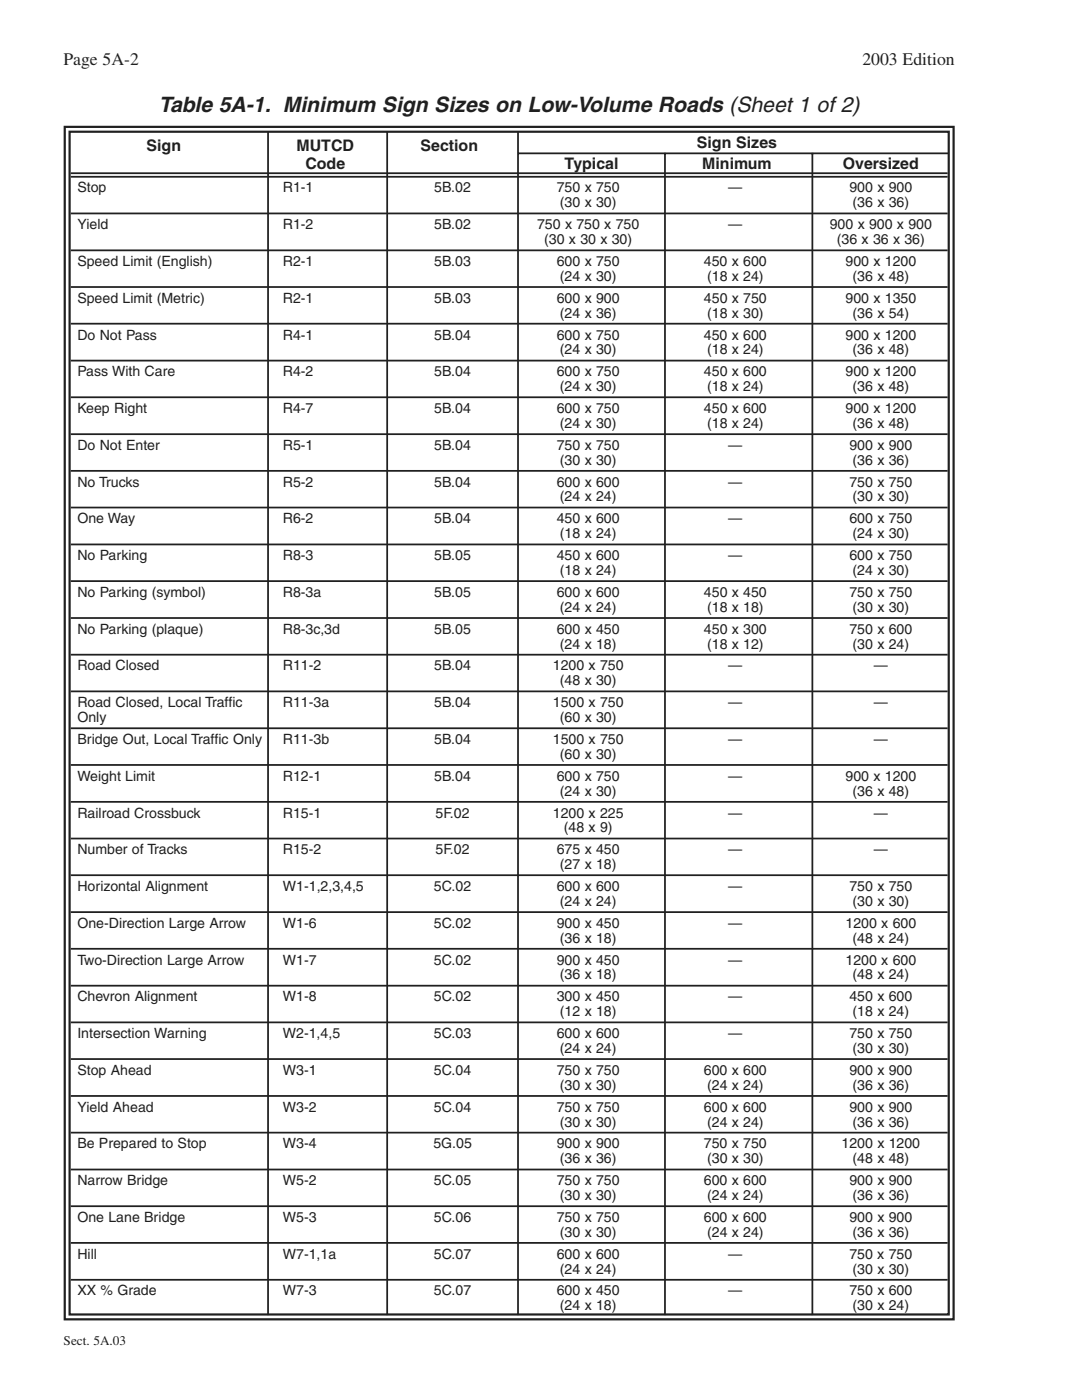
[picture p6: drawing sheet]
<svg xmlns="http://www.w3.org/2000/svg" width="216mm" height="279mm" viewBox="0 0 216 279" stroke-linecap="round" stroke-linejoin="round" font-family="sans-serif">
<defs><g id="words">
<text font-size="4.2" fill="#231f20" x="31.7" y="22.4">Table 5A-1. Minimum Sign Sizes on Low-Volume Roads (Sheet 1 of 2)</text>
<g font-size="3.5" fill="#231f20">
<text x="12.7" y="13">Page 5A-2</text>
<text x="172.1" y="13">2003 Edition</text>
</g>
<g font-size="3.2" fill="#231f20">
<text x="139.1" y="29.5">Sign Sizes</text>
<text x="29.3" y="30.2">Sign</text>
<text x="59.2" y="30.2">MUTCD</text>
<text x="60.9" y="33.7">Code</text>
<text x="83.9" y="30.2">Section</text>
<text x="112.7" y="33.7">Typical</text>
<text x="140.1" y="33.7">Minimum</text>
<text x="168.2" y="33.7">Oversized</text>
</g>
<g font-size="2.8" fill="#231f20">
<text x="15.4" y="38.4">Stop</text>
<text x="56.4" y="38.4">R1-1</text>
<text x="86.7" y="38.4">5B.02</text>
<text x="111.1" y="38.4">750 x 750</text>
<text x="111.7" y="41.4">(30 x 30)</text>
<text x="145.3" y="38.4">—</text>
<text x="169.5" y="38.4">900 x 900</text>
<text x="170.1" y="41.4">(36 x 36)</text>
<text x="15.4" y="45.7">Yield</text>
<text x="56.4" y="45.7">R1-2</text>
<text x="86.7" y="45.7">5B.02</text>
<text x="107.2" y="45.7">750 x 750 x 750</text>
<text x="145.3" y="45.7">—</text>
<text x="165.6" y="45.7">900 x 900 x 900</text>
<text x="15.4" y="53.1">Speed Limit (English)</text>
<text x="56.4" y="53.1">R2-1</text>
<text x="86.7" y="53.1">5B.03</text>
<text x="108.6" y="48.7">(30 x 30 x 30)</text>
<text x="111.1" y="53.1">600 x 750</text>
<text x="140.5" y="53.1">450 x 600</text>
<text x="167" y="48.7">(36 x 36 x 36)</text>
<text x="168.7" y="53.1">900 x 1200</text>
<text x="111.7" y="56">(24 x 30)</text>
<text x="141.1" y="56">(18 x 24)</text>
<text x="170.1" y="56">(36 x 48)</text>
<text x="15.4" y="60.4">Speed Limit (Metric)</text>
<text x="56.4" y="60.4">R2-1</text>
<text x="86.7" y="60.4">5B.03</text>
<text x="111.1" y="60.4">600 x 900</text>
<text x="111.7" y="63.4">(24 x 36)</text>
<text x="140.5" y="60.4">450 x 750</text>
<text x="141.1" y="63.4">(18 x 30)</text>
<text x="168.7" y="60.4">900 x 1350</text>
<text x="170.1" y="63.4">(36 x 54)</text>
<text x="15.4" y="67.8">Do Not Pass</text>
<text x="56.4" y="67.8">R4-1</text>
<text x="86.7" y="67.8">5B.04</text>
<text x="111.1" y="67.8">600 x 750</text>
<text x="111.7" y="70.7">(24 x 30)</text>
<text x="140.5" y="67.8">450 x 600</text>
<text x="141.1" y="70.7">(18 x 24)</text>
<text x="168.7" y="67.8">900 x 1200</text>
<text x="170.1" y="70.7">(36 x 48)</text>
<text x="15.4" y="75.1">Pass With Care</text>
<text x="56.4" y="75.1">R4-2</text>
<text x="86.7" y="75.1">5B.04</text>
<text x="111.1" y="75.1">600 x 750</text>
<text x="140.5" y="75.1">450 x 600</text>
<text x="168.7" y="75.1">900 x 1200</text>
<text x="15.4" y="82.4">Keep Right</text>
<text x="56.4" y="82.4">R4-7</text>
<text x="86.7" y="82.4">5B.04</text>
<text x="111.1" y="82.4">600 x 750</text>
<text x="111.7" y="78.1">(24 x 30)</text>
<text x="140.5" y="82.4">450 x 600</text>
<text x="141.1" y="78.1">(18 x 24)</text>
<text x="168.7" y="82.4">900 x 1200</text>
<text x="170.1" y="78.1">(36 x 48)</text>
<text x="15.4" y="89.8">Do Not Enter</text>
<text x="56.4" y="89.8">R5-1</text>
<text x="86.7" y="89.8">5B.04</text>
<text x="111.1" y="89.8">750 x 750</text>
<text x="111.7" y="85.4">(24 x 30)</text>
<text x="141.1" y="85.4">(18 x 24)</text>
<text x="145.3" y="89.8">—</text>
<text x="169.5" y="89.8">900 x 900</text>
<text x="170.1" y="85.4">(36 x 48)</text>
<text x="111.7" y="92.7">(30 x 30)</text>
<text x="170.1" y="92.7">(36 x 36)</text>
<text x="15.4" y="97.1">No Trucks</text>
<text x="56.4" y="97.1">R5-2</text>
<text x="86.7" y="97.1">5B.04</text>
<text x="111.1" y="97.1">600 x 600</text>
<text x="111.7" y="100.1">(24 x 24)</text>
<text x="145.3" y="97.1">—</text>
<text x="169.5" y="97.1">750 x 750</text>
<text x="170.1" y="100.1">(30 x 30)</text>
<text x="15.4" y="104.5">One Way</text>
<text x="56.4" y="104.5">R6-2</text>
<text x="86.7" y="104.5">5B.04</text>
<text x="111.1" y="104.5">450 x 600</text>
<text x="111.7" y="107.4">(18 x 24)</text>
<text x="145.3" y="104.5">—</text>
<text x="169.5" y="104.5">600 x 750</text>
<text x="170.1" y="107.4">(24 x 30)</text>
<text x="15.4" y="111.8">No Parking</text>
<text x="56.4" y="111.8">R8-3</text>
<text x="86.7" y="111.8">5B.05</text>
<text x="111.1" y="111.8">450 x 600</text>
<text x="145.3" y="111.8">—</text>
<text x="169.5" y="111.8">600 x 750</text>
<text x="15.4" y="119.1">No Parking (symbol)</text>
<text x="56.4" y="119.1">R8-3a</text>
<text x="86.7" y="119.1">5B.05</text>
<text x="111.1" y="119.1">600 x 600</text>
<text x="111.7" y="114.8">(18 x 24)</text>
<text x="140.5" y="119.1">450 x 450</text>
<text x="169.5" y="119.1">750 x 750</text>
<text x="170.1" y="114.8">(24 x 30)</text>
<text x="111.7" y="122.1">(24 x 24)</text>
<text x="141.1" y="122.1">(18 x 18)</text>
<text x="170.1" y="122.1">(30 x 30)</text>
<text x="15.4" y="126.5">No Parking (plaque)</text>
<text x="56.4" y="126.5">R8-3c,3d</text>
<text x="86.7" y="126.5">5B.05</text>
<text x="111.1" y="126.5">600 x 450</text>
<text x="111.7" y="129.4">(24 x 18)</text>
<text x="140.5" y="126.5">450 x 300</text>
<text x="141.1" y="129.4">(18 x 12)</text>
<text x="169.5" y="126.5">750 x 600</text>
<text x="170.1" y="129.4">(30 x 24)</text>
<text x="15.4" y="133.8">Road Closed</text>
<text x="56.4" y="133.8">R11-2</text>
<text x="86.7" y="133.8">5B.04</text>
<text x="110.3" y="133.8">1200 x 750</text>
<text x="111.7" y="136.8">(48 x 30)</text>
<text x="145.3" y="133.8">—</text>
<text x="174.4" y="133.8">—</text>
<text x="15.4" y="141.1">Road Closed, Local Traffic</text>
<text x="56.4" y="141.1">R11-3a</text>
<text x="86.7" y="141.1">5B.04</text>
<text x="110.3" y="141.1">1500 x 750</text>
<text x="145.3" y="141.1">—</text>
<text x="174.4" y="141.1">—</text>
<text x="15.4" y="144.1">Only</text>
<text x="15.4" y="148.5">Bridge Out, Local Traffic Only</text>
<text x="56.4" y="148.5">R11-3b</text>
<text x="86.7" y="148.5">5B.04</text>
<text x="110.3" y="148.5">1500 x 750</text>
<text x="111.7" y="144.1">(60 x 30)</text>
<text x="145.3" y="148.5">—</text>
<text x="174.4" y="148.5">—</text>
<text x="15.4" y="155.8">Weight Limit</text>
<text x="56.4" y="155.8">R12-1</text>
<text x="86.7" y="155.8">5B.04</text>
<text x="111.1" y="155.8">600 x 750</text>
<text x="111.7" y="151.4">(60 x 30)</text>
<text x="145.3" y="155.8">—</text>
<text x="168.7" y="155.8">900 x 1200</text>
<text x="111.7" y="158.8">(24 x 30)</text>
<text x="170.1" y="158.8">(36 x 48)</text>
<text x="15.4" y="163.2">Railroad Crossbuck</text>
<text x="56.4" y="163.2">R15-1</text>
<text x="86.9" y="163.2">5F.02</text>
<text x="110.3" y="163.2">1200 x 225</text>
<text x="112.5" y="166.1">(48 x 9)</text>
<text x="145.3" y="163.2">—</text>
<text x="174.4" y="163.2">—</text>
<text x="15.4" y="170.5">Number of Tracks</text>
<text x="56.4" y="170.5">R15-2</text>
<text x="86.9" y="170.5">5F.02</text>
<text x="111.1" y="170.5">675 x 450</text>
<text x="111.7" y="173.5">(27 x 18)</text>
<text x="145.3" y="170.5">—</text>
<text x="174.4" y="170.5">—</text>
<text x="15.4" y="177.8">Horizontal Alignment</text>
<text x="56.4" y="177.8">W1-1,2,3,4,5</text>
<text x="86.6" y="177.8">5C.02</text>
<text x="111.1" y="177.8">600 x 600</text>
<text x="145.3" y="177.8">—</text>
<text x="169.5" y="177.8">750 x 750</text>
<text x="15.4" y="185.2">One-Direction Large Arrow</text>
<text x="56.4" y="185.2">W1-6</text>
<text x="86.6" y="185.2">5C.02</text>
<text x="111.1" y="185.2">900 x 450</text>
<text x="111.7" y="180.8">(24 x 24)</text>
<text x="145.3" y="185.2">—</text>
<text x="168.7" y="185.2">1200 x 600</text>
<text x="170.1" y="180.8">(30 x 30)</text>
<text x="111.7" y="188.1">(36 x 18)</text>
<text x="170.1" y="188.1">(48 x 24)</text>
<text x="15.4" y="192.5">Two-Direction Large Arrow</text>
<text x="56.4" y="192.5">W1-7</text>
<text x="86.6" y="192.5">5C.02</text>
<text x="111.1" y="192.5">900 x 450</text>
<text x="111.7" y="195.5">(36 x 18)</text>
<text x="145.3" y="192.5">—</text>
<text x="168.7" y="192.5">1200 x 600</text>
<text x="170.1" y="195.5">(48 x 24)</text>
<text x="15.4" y="199.8">Chevron Alignment</text>
<text x="56.4" y="199.8">W1-8</text>
<text x="86.6" y="199.8">5C.02</text>
<text x="111.1" y="199.8">300 x 450</text>
<text x="111.7" y="202.8">(12 x 18)</text>
<text x="145.3" y="199.8">—</text>
<text x="169.5" y="199.8">450 x 600</text>
<text x="170.1" y="202.8">(18 x 24)</text>
<text x="15.4" y="207.2">Intersection Warning</text>
<text x="56.4" y="207.2">W2-1,4,5</text>
<text x="86.6" y="207.2">5C.03</text>
<text x="111.1" y="207.2">600 x 600</text>
<text x="145.3" y="207.2">—</text>
<text x="169.5" y="207.2">750 x 750</text>
<text x="15.4" y="214.5">Stop Ahead</text>
<text x="56.4" y="214.5">W3-1</text>
<text x="86.6" y="214.5">5C.04</text>
<text x="111.1" y="214.5">750 x 750</text>
<text x="111.7" y="210.1">(24 x 24)</text>
<text x="140.5" y="214.5">600 x 600</text>
<text x="169.5" y="214.5">900 x 900</text>
<text x="170.1" y="210.1">(30 x 30)</text>
<text x="15.4" y="221.9">Yield Ahead</text>
<text x="56.4" y="221.9">W3-2</text>
<text x="86.6" y="221.9">5C.04</text>
<text x="111.1" y="221.9">750 x 750</text>
<text x="111.7" y="217.5">(30 x 30)</text>
<text x="140.5" y="221.9">600 x 600</text>
<text x="141.1" y="217.5">(24 x 24)</text>
<text x="169.5" y="221.9">900 x 900</text>
<text x="170.1" y="217.5">(36 x 36)</text>
<text x="111.7" y="224.8">(30 x 30)</text>
<text x="141.1" y="224.8">(24 x 24)</text>
<text x="170.1" y="224.8">(36 x 36)</text>
<text x="15.4" y="229.2">Be Prepared to Stop</text>
<text x="56.4" y="229.2">W3-4</text>
<text x="86.5" y="229.2">5G.05</text>
<text x="111.1" y="229.2">900 x 900</text>
<text x="111.7" y="232.2">(36 x 36)</text>
<text x="140.5" y="229.2">750 x 750</text>
<text x="141.1" y="232.2">(30 x 30)</text>
<text x="167.9" y="229.2">1200 x 1200</text>
<text x="170.1" y="232.2">(48 x 48)</text>
<text x="15.4" y="236.5">Narrow Bridge</text>
<text x="56.4" y="236.5">W5-2</text>
<text x="86.6" y="236.5">5C.05</text>
<text x="111.1" y="236.5">750 x 750</text>
<text x="111.7" y="239.5">(30 x 30)</text>
<text x="140.5" y="236.5">600 x 600</text>
<text x="141.1" y="239.5">(24 x 24)</text>
<text x="169.5" y="236.5">900 x 900</text>
<text x="170.1" y="239.5">(36 x 36)</text>
<text x="15.4" y="243.9">One Lane Bridge</text>
<text x="56.4" y="243.9">W5-3</text>
<text x="86.6" y="243.9">5C.06</text>
<text x="111.1" y="243.9">750 x 750</text>
<text x="140.5" y="243.9">600 x 600</text>
<text x="169.5" y="243.9">900 x 900</text>
<text x="15.4" y="251.2">Hill</text>
<text x="56.4" y="251.2">W7-1,1a</text>
<text x="86.6" y="251.2">5C.07</text>
<text x="111.1" y="251.2">600 x 600</text>
<text x="111.7" y="246.8">(30 x 30)</text>
<text x="141.1" y="246.8">(24 x 24)</text>
<text x="145.3" y="251.2">—</text>
<text x="169.5" y="251.2">750 x 750</text>
<text x="170.1" y="246.8">(36 x 36)</text>
<text x="111.7" y="254.2">(24 x 24)</text>
<text x="170.1" y="254.2">(30 x 30)</text>
<text x="15.4" y="258.5">XX % Grade</text>
<text x="56.4" y="258.5">W7-3</text>
<text x="86.6" y="258.5">5C.07</text>
<text x="111.1" y="258.5">600 x 450</text>
<text x="111.7" y="261.5">(24 x 18)</text>
<text x="145.3" y="258.5">—</text>
<text x="169.5" y="258.5">750 x 600</text>
<text x="170.1" y="261.5">(30 x 24)</text>
</g>
<text font-size="2.6" fill="#231f20" x="12.7" y="268.5">Sect. 5A.03</text>
</g></defs>
<g fill="none" stroke="#231f20" stroke-width=".35">
<path d="M14.1 34.6h175M14.1 35.3h175M53.5 26.3v236.2M77.3 26.3v236.2M103.4 26.3v236.2M103.4 30.6h85.9M132.7 30.5v232M162.1 30.5v232M14.1 42.6h175M14.1 50h175M14.1 57.3h175M14.1 64.6h175"/>
<path d="M14.1 72h175M14.1 79.3h175M14.1 86.6h175M14.1 94h175M14.1 101.3h175M14.1 108.7h175M14.1 116h175M14.1 123.3h175M14.1 130.7h175M14.1 138h175M14.1 145.3h175M14.1 152.7h175"/>
<path d="M14.1 160h175M14.1 167.3h175M14.1 174.7h175M14.1 182h175M14.1 189.4h175M14.1 196.7h175M14.1 204h175M14.1 211.4h175M14.1 218.7h175M14.1 226h175M14.1 233.4h175M14.1 240.7h175"/>
<path d="M14.1 248h175M14.1 255.4h175"/>
</g>
<path d="M12.9 25.3h177.4v238h-177.4zM13.9 26.3h175.4v236h-175.4z" fill="none" stroke="#231f20" stroke-width=".44"/>
<use href="#words"/>
</svg>
